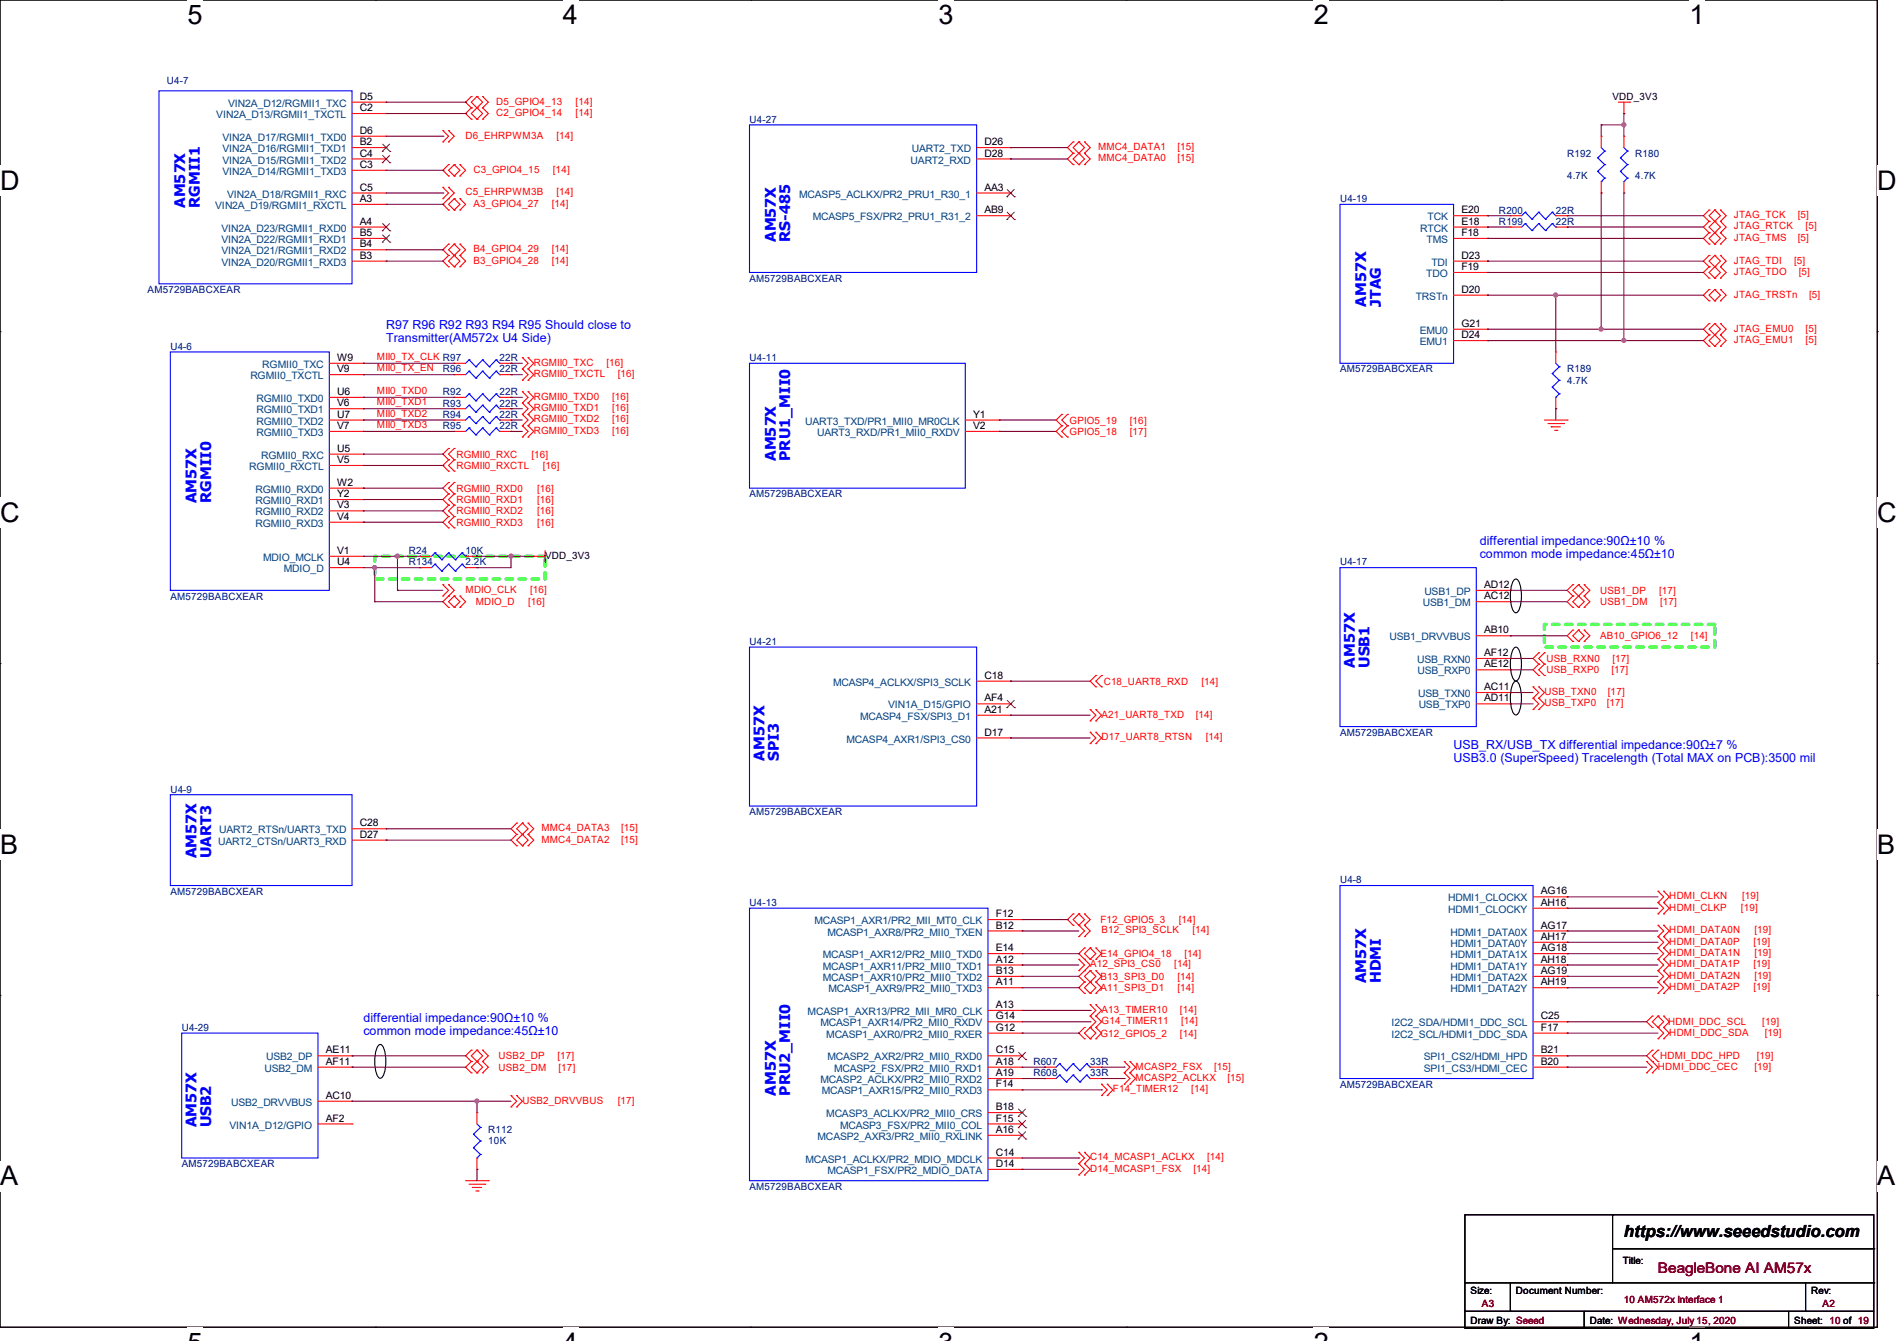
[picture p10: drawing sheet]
<svg xmlns="http://www.w3.org/2000/svg" width="297mm" height="210mm" viewBox="0 0 297 210" stroke-linecap="round" stroke-linejoin="round" font-family="sans-serif">
<defs><g id="words">
<g font-size="4.2">
<text x="29.4" y="3.8">5</text>
<text x="88.1" y="3.8">4</text>
<text x="146.9" y="3.8">3</text>
<text x="205.7" y="3.8">2</text>
<text x="264.5" y="3.8">1</text>
<text x="0" y="29.8">D</text>
<text x="293.9" y="29.8">D</text>
<text x="0" y="81.7">C</text>
<text x="293.9" y="81.7">C</text>
<text x="0" y="133.7">B</text>
<text x="293.9" y="133.7">B</text>
<text x="0" y="185.6">A</text>
<text x="293.9" y="185.6">A</text>
</g>
<text font-size="2.6" x="254.3" y="193.7">https://www.seeedstudio.com</text>
<g font-size="2.3" fill="#00f">
<text x="29" y="32.6" transform="rotate(-90 29 32.6)">AM57X</text>
<text x="31.3" y="32.6" transform="rotate(-90 31.3 32.6)">RGMII1</text>
<text x="121.5" y="37.9" transform="rotate(-90 121.5 37.9)">AM57X</text>
<text x="123.7" y="37.9" transform="rotate(-90 123.7 37.9)">RS-485</text>
<text x="213.9" y="48" transform="rotate(-90 213.9 48)">AM57X</text>
<text x="216.2" y="48" transform="rotate(-90 216.2 48)">JTAG</text>
<text x="121.5" y="72.2" transform="rotate(-90 121.5 72.2)">AM57X</text>
<text x="123.7" y="72.2" transform="rotate(-90 123.7 72.2)">PRU1_MII0</text>
<text x="30.8" y="78.8" transform="rotate(-90 30.8 78.8)">AM57X</text>
<text x="33.1" y="78.8" transform="rotate(-90 33.1 78.8)">RGMII0</text>
<text x="212.1" y="104.6" transform="rotate(-90 212.1 104.6)">AM57X</text>
<text x="214.4" y="104.6" transform="rotate(-90 214.4 104.6)">USB1</text>
<text x="119.7" y="119.1" transform="rotate(-90 119.7 119.1)">AM57X</text>
<text x="122" y="119.1" transform="rotate(-90 122 119.1)">SPI3</text>
<text x="30.8" y="134.4" transform="rotate(-90 30.8 134.4)">AM57X</text>
<text x="33.1" y="134.4" transform="rotate(-90 33.1 134.4)">UART3</text>
<text x="213.9" y="154" transform="rotate(-90 213.9 154)">AM57X</text>
<text x="216.2" y="154" transform="rotate(-90 216.2 154)">HDMI</text>
<text x="121.5" y="171.6" transform="rotate(-90 121.5 171.6)">AM57X</text>
<text x="123.7" y="171.6" transform="rotate(-90 123.7 171.6)">PRU2_MII0</text>
<text x="30.8" y="176.6" transform="rotate(-90 30.8 176.6)">AM57X</text>
<text x="33.1" y="176.6" transform="rotate(-90 33.1 176.6)">USB2</text>
</g>
<text font-size="2.3" fill="#800000" x="259.6" y="199.4">BeagleBone AI AM57x</text>
<g font-size="1.9" fill="#00f">
<text x="60.5" y="51.6">R97 R96 R92 R93 R94 R95 Should close to</text>
<text x="60.5" y="53.6">Transmitter(AM572x U4 Side)</text>
<text x="231.7" y="85.3">differential impedance:90Ω±10 %</text>
<text x="231.7" y="87.4">common mode impedance:45Ω±10</text>
<text x="227.6" y="117.3">USB_RX/USB_TX differential impedance:90Ω±7 %</text>
<text x="227.6" y="119.4">USB3.0 (SuperSpeed) Tracelength (Total MAX on PCB):3500 mil</text>
<text x="56.9" y="160">differential impedance:90Ω±10 %</text>
<text x="56.9" y="162.1">common mode impedance:45Ω±10</text>
</g>
<g font-size="1.6" fill="#000080">
<text x="26.1" y="13.2">U4-7</text>
<text x="117.3" y="19.2">U4-27</text>
<text x="245.4" y="24.6">R192</text>
<text x="245.4" y="28.1">4.7K</text>
<text x="256" y="24.6">R180</text>
<text x="256" y="28.1">4.7K</text>
<text x="209.8" y="31.7">U4-19</text>
<text x="234.7" y="35.2">R199</text>
<text x="234.7" y="33.4">R200</text>
<text x="243.6" y="35.2">22R</text>
<text x="243.6" y="33.4">22R</text>
<text x="23.1" y="45.9">AM5729BABCXEAR</text>
<text x="117.3" y="44.1">AM5729BABCXEAR</text>
<text x="26.7" y="54.8">U4-6</text>
<text x="69.3" y="58.3">R96</text>
<text x="78.2" y="56.6">22R</text>
<text x="78.2" y="58.3">22R</text>
<text x="117.3" y="56.6">U4-11</text>
<text x="209.8" y="58.3">AM5729BABCXEAR</text>
<text x="245.4" y="58.3">R189</text>
<text x="69.3" y="61.9">R92</text>
<text x="69.3" y="63.7">R93</text>
<text x="69.3" y="65.4">R94</text>
<text x="78.2" y="61.9">22R</text>
<text x="78.2" y="63.7">22R</text>
<text x="78.2" y="65.4">22R</text>
<text x="245.4" y="60.1">4.7K</text>
<text x="69.3" y="67.2">R95</text>
<text x="78.2" y="67.2">22R</text>
<text x="117.3" y="77.9">AM5729BABCXEAR</text>
<text x="64" y="86.8">R24</text>
<text x="64" y="88.6">R134</text>
<text x="72.9" y="86.8">10K</text>
<text x="72.9" y="88.6">2.2K</text>
<text x="209.8" y="88.6">U4-17</text>
<text x="26.7" y="93.9">AM5729BABCXEAR</text>
<text x="117.3" y="101">U4-21</text>
<text x="209.8" y="115.2">AM5729BABCXEAR</text>
<text x="26.7" y="124.1">U4-9</text>
<text x="117.3" y="127.7">AM5729BABCXEAR</text>
<text x="26.7" y="140.1">AM5729BABCXEAR</text>
<text x="117.3" y="141.9">U4-13</text>
<text x="209.8" y="138.3">U4-8</text>
<text x="28.4" y="161.5">U4-29</text>
<text x="161.8" y="166.8">R607</text>
<text x="170.7" y="166.8">33R</text>
<text x="161.8" y="168.6">R608</text>
<text x="170.7" y="168.6">33R</text>
<text x="209.8" y="170.3">AM5729BABCXEAR</text>
<text x="76.5" y="177.5">R112</text>
<text x="76.5" y="179.2">10K</text>
<text x="28.4" y="182.8">AM5729BABCXEAR</text>
<text x="117.3" y="186.3">AM5729BABCXEAR</text>
</g>
<g font-size="1.6" fill="#004080">
<text x="35.7" y="16.7">VIN2A_D12/RGMII1_TXC</text>
<text x="33.9" y="18.5">VIN2A_D13/RGMII1_TXCTL</text>
<text x="34.8" y="22.1">VIN2A_D17/RGMII1_TXD0</text>
<text x="34.8" y="23.8">VIN2A_D16/RGMII1_TXD1</text>
<text x="142.7" y="23.8">UART2_TXD</text>
<text x="34.8" y="25.6">VIN2A_D15/RGMII1_TXD2</text>
<text x="34.8" y="27.4">VIN2A_D14/RGMII1_TXD3</text>
<text x="142.6" y="25.6">UART2_RXD</text>
<text x="33.7" y="32.7">VIN2A_D19/RGMII1_RXCTL</text>
<text x="35.6" y="30.9">VIN2A_D18/RGMII1_RXC</text>
<text x="125.1" y="30.9">MCASP5_ACLKX/PR2_PRU1_R30_1</text>
<text x="127.3" y="34.5">MCASP5_FSX/PR2_PRU1_R31_2</text>
<text x="223.5" y="34.5">TCK</text>
<text x="34.7" y="36.3">VIN2A_D23/RGMII1_RXD0</text>
<text x="34.7" y="38.1">VIN2A_D22/RGMII1_RXD1</text>
<text x="34.7" y="39.8">VIN2A_D21/RGMII1_RXD2</text>
<text x="34.7" y="41.6">VIN2A_D20/RGMII1_RXD3</text>
<text x="222.4" y="36.3">RTCK</text>
<text x="223.3" y="38.1">TMS</text>
<text x="224.1" y="41.6">TDI</text>
<text x="221.7" y="46.9">TRSTn</text>
<text x="223.3" y="43.4">TDO</text>
<text x="222.3" y="52.3">EMU0</text>
<text x="39.2" y="59.4">RGMII0_TXCTL</text>
<text x="41.1" y="57.6">RGMII0_TXC</text>
<text x="222.3" y="54.1">EMU1</text>
<text x="40.2" y="63">RGMII0_TXD0</text>
<text x="40.2" y="64.7">RGMII0_TXD1</text>
<text x="40.2" y="66.5">RGMII0_TXD2</text>
<text x="40.2" y="68.3">RGMII0_TXD3</text>
<text x="40.9" y="71.8">RGMII0_RXC</text>
<text x="126.1" y="66.5">UART3_TXD/PR1_MII0_MR0CLK</text>
<text x="127.9" y="68.3">UART3_RXD/PR1_MII0_RXDV</text>
<text x="39" y="73.6">RGMII0_RXCTL</text>
<text x="40" y="77.2">RGMII0_RXD0</text>
<text x="40" y="79">RGMII0_RXD1</text>
<text x="40" y="80.7">RGMII0_RXD2</text>
<text x="40" y="82.5">RGMII0_RXD3</text>
<text x="41.2" y="87.8">MDIO_MCLK</text>
<text x="44.4" y="89.6">MDIO_D</text>
<text x="222.8" y="95">USB1_DM</text>
<text x="223" y="93.2">USB1_DP</text>
<text x="217.5" y="100.3">USB1_DRVVBUS</text>
<text x="130.4" y="107.4">MCASP4_ACLKX/SPI3_SCLK</text>
<text x="221.9" y="103.8">USB_RXN0</text>
<text x="221.9" y="105.6">USB_RXP0</text>
<text x="134.7" y="112.7">MCASP4_FSX/SPI3_D1</text>
<text x="139.1" y="111">VIN1A_D15/GPIO</text>
<text x="222" y="109.2">USB_TXN0</text>
<text x="222.1" y="111">USB_TXP0</text>
<text x="132.5" y="116.3">MCASP4_AXR1/SPI3_CS0</text>
<text x="34.3" y="130.5">UART2_RTSn/UART3_TXD</text>
<text x="34.2" y="132.3">UART2_CTSn/UART3_RXD</text>
<text x="226.7" y="141.2">HDMI1_CLOCKX</text>
<text x="226.7" y="143">HDMI1_CLOCKY</text>
<text x="127.5" y="144.7">MCASP1_AXR1/PR2_MII_MT0_CLK</text>
<text x="129.5" y="146.5">MCASP1_AXR8/PR2_MII0_TXEN</text>
<text x="227.1" y="146.5">HDMI1_DATA0X</text>
<text x="227.1" y="148.3">HDMI1_DATA0Y</text>
<text x="128.8" y="153.6">MCASP1_AXR10/PR2_MII0_TXD2</text>
<text x="128.8" y="151.9">MCASP1_AXR11/PR2_MII0_TXD1</text>
<text x="128.8" y="150.1">MCASP1_AXR12/PR2_MII0_TXD0</text>
<text x="129.7" y="155.4">MCASP1_AXR9/PR2_MII0_TXD3</text>
<text x="227.1" y="150.1">HDMI1_DATA1X</text>
<text x="227.1" y="151.9">HDMI1_DATA1Y</text>
<text x="227.1" y="153.6">HDMI1_DATA2X</text>
<text x="227.1" y="155.4">HDMI1_DATA2Y</text>
<text x="126.4" y="159">MCASP1_AXR13/PR2_MII_MR0_CLK</text>
<text x="128.5" y="160.7">MCASP1_AXR14/PR2_MII0_RXDV</text>
<text x="217.9" y="160.7">I2C2_SDA/HDMI1_DDC_SCL</text>
<text x="41.4" y="167.9">USB2_DM</text>
<text x="41.7" y="166.1">USB2_DP</text>
<text x="129.4" y="162.5">MCASP1_AXR0/PR2_MII0_RXER</text>
<text x="129.5" y="166.1">MCASP2_AXR2/PR2_MII0_RXD0</text>
<text x="130.6" y="167.9">MCASP2_FSX/PR2_MII0_RXD1</text>
<text x="217.9" y="162.5">I2C2_SCL/HDMI1_DDC_SDA</text>
<text x="222.9" y="166.1">SPI1_CS2/HDMI_HPD</text>
<text x="222.9" y="167.9">SPI1_CS3/HDMI_CEC</text>
<text x="36.2" y="173.2">USB2_DRVVBUS</text>
<text x="128.5" y="169.6">MCASP2_ACLKX/PR2_MII0_RXD2</text>
<text x="128.6" y="171.4">MCASP1_AXR15/PR2_MII0_RXD3</text>
<text x="35.9" y="176.7">VIN1A_D12/GPIO</text>
<text x="128" y="178.5">MCASP2_AXR3/PR2_MII0_RXLINK</text>
<text x="129.4" y="175">MCASP3_ACLKX/PR2_MII0_CRS</text>
<text x="131.5" y="176.7">MCASP3_FSX/PR2_MII0_COL</text>
<text x="126.1" y="182.1">MCASP1_ACLKX/PR2_MDIO_MDCLK</text>
<text x="129.5" y="183.9">MCASP1_FSX/PR2_MDIO_DATA</text>
</g>
<g font-size="1.6">
<text x="56.3" y="15.6">D5</text>
<text x="56.3" y="17.4">C2</text>
<text x="252.5" y="15.7">VDD_3V3</text>
<text x="56.3" y="21">D6</text>
<text x="56.3" y="22.7">B2</text>
<text x="154.1" y="22.7">D26</text>
<text x="56.3" y="24.5">C4</text>
<text x="56.3" y="26.3">C3</text>
<text x="56.3" y="29.8">C5</text>
<text x="154.1" y="24.5">D28</text>
<text x="154.1" y="29.8">AA3</text>
<text x="56.3" y="31.6">A3</text>
<text x="56.3" y="35.2">A4</text>
<text x="154.1" y="33.4">AB9</text>
<text x="228.8" y="33.4">E20</text>
<text x="228.8" y="35.2">E18</text>
<text x="56.3" y="37">B5</text>
<text x="56.3" y="38.7">B4</text>
<text x="56.3" y="40.5">B3</text>
<text x="228.8" y="37">F18</text>
<text x="228.8" y="40.5">D23</text>
<text x="228.8" y="42.3">F19</text>
<text x="228.8" y="45.8">D20</text>
<text x="228.8" y="51.2">G21</text>
<text x="228.8" y="53">D24</text>
<text x="52.8" y="56.5">W9</text>
<text x="52.8" y="58.3">V9</text>
<text x="52.8" y="61.8">U6</text>
<text x="52.8" y="63.6">V6</text>
<text x="52.8" y="65.4">U7</text>
<text x="152.4" y="65.4">Y1</text>
<text x="52.8" y="67.2">V7</text>
<text x="52.8" y="70.7">U5</text>
<text x="152.4" y="67.2">V2</text>
<text x="52.8" y="72.5">V5</text>
<text x="52.8" y="76.1">W2</text>
<text x="52.8" y="77.9">Y2</text>
<text x="52.8" y="79.6">V3</text>
<text x="52.8" y="81.4">V4</text>
<text x="52.8" y="86.7">V1</text>
<text x="52.8" y="88.5">U4</text>
<text x="85.3" y="87.5">VDD_3V3</text>
<text x="232.4" y="92.1">AD12</text>
<text x="232.4" y="93.9">AC12</text>
<text x="232.4" y="99.2">AB10</text>
<text x="154.1" y="106.3">C18</text>
<text x="232.4" y="104.5">AE12</text>
<text x="232.4" y="102.7">AF12</text>
<text x="154.1" y="111.6">A21</text>
<text x="154.1" y="109.9">AF4</text>
<text x="232.4" y="109.9">AD11</text>
<text x="232.4" y="108.1">AC11</text>
<text x="154.1" y="115.2">D17</text>
<text x="56.3" y="131.2">D27</text>
<text x="56.3" y="129.4">C28</text>
<text x="155.9" y="143.6">F12</text>
<text x="241.3" y="140.1">AG16</text>
<text x="241.3" y="141.9">AH16</text>
<text x="155.9" y="149">E14</text>
<text x="155.9" y="145.4">B12</text>
<text x="241.3" y="145.4">AG17</text>
<text x="241.3" y="147.2">AH17</text>
<text x="241.3" y="149">AG18</text>
<text x="155.9" y="152.5">B13</text>
<text x="155.9" y="150.8">A12</text>
<text x="155.9" y="154.3">A11</text>
<text x="241.3" y="150.8">AH18</text>
<text x="241.3" y="152.5">AG19</text>
<text x="241.3" y="154.3">AH19</text>
<text x="155.9" y="161.4">G12</text>
<text x="155.9" y="159.6">G14</text>
<text x="155.9" y="157.9">A13</text>
<text x="241.3" y="161.4">F17</text>
<text x="241.3" y="159.6">C25</text>
<text x="51" y="165">AE11</text>
<text x="51" y="166.8">AF11</text>
<text x="155.9" y="165">C15</text>
<text x="155.9" y="166.8">A18</text>
<text x="241.3" y="165">B21</text>
<text x="241.3" y="166.8">B20</text>
<text x="51" y="172.1">AC10</text>
<text x="155.9" y="170.3">F14</text>
<text x="155.9" y="168.5">A19</text>
<text x="155.9" y="173.9">B18</text>
<text x="51" y="175.6">AF2</text>
<text x="155.9" y="177.4">A16</text>
<text x="155.9" y="175.6">F15</text>
<text x="155.9" y="181">C14</text>
<text x="155.9" y="182.8">D14</text>
<text x="254.1" y="197.9">Title:</text>
<text x="230.2" y="202.7">Size:</text>
<text x="237.4" y="202.7">Document Number:</text>
<text x="283.6" y="202.7">Rev:</text>
<text x="230.2" y="207.3">Draw By: Seeed</text>
<text x="248.9" y="207.3">Date: Wednesday, July 15, 2020</text>
<text x="280.9" y="207.3">Sheet: 10 of 19</text>
</g>
<g font-size="1.6" fill="#f00">
<text x="77.7" y="16.4">D5_GPIO4_13</text>
<text x="90.1" y="16.4">[14]</text>
<text x="72.9" y="21.7">D6_EHRPWM3A</text>
<text x="77.7" y="18.2">C2_GPIO4_14</text>
<text x="87.1" y="21.7">[14]</text>
<text x="90.1" y="18.2">[14]</text>
<text x="171.9" y="23.5">MMC4_DATA1</text>
<text x="184.4" y="23.5">[15]</text>
<text x="74.1" y="27.1">C3_GPIO4_15</text>
<text x="86.6" y="27.1">[14]</text>
<text x="171.9" y="25.3">MMC4_DATA0</text>
<text x="184.4" y="25.3">[15]</text>
<text x="72.9" y="30.6">C5_EHRPWM3B</text>
<text x="74.1" y="32.4">A3_GPIO4_27</text>
<text x="86.4" y="32.4">[14]</text>
<text x="87.1" y="30.6">[14]</text>
<text x="271.5" y="34.2">JTAG_TCK</text>
<text x="271.5" y="35.9">JTAG_RTCK</text>
<text x="281.5" y="34.2">[5]</text>
<text x="282.7" y="35.9">[5]</text>
<text x="74.1" y="41.3">B3_GPIO4_28</text>
<text x="74.1" y="39.5">B4_GPIO4_29</text>
<text x="86.4" y="41.3">[14]</text>
<text x="86.4" y="39.5">[14]</text>
<text x="271.5" y="37.7">JTAG_TMS</text>
<text x="271.5" y="41.3">JTAG_TDI</text>
<text x="280.9" y="41.3">[5]</text>
<text x="281.5" y="37.7">[5]</text>
<text x="271.5" y="43.1">JTAG_TDO</text>
<text x="271.5" y="46.6">JTAG_TRSTn</text>
<text x="281.6" y="43.1">[5]</text>
<text x="283.3" y="46.6">[5]</text>
<text x="271.5" y="51.9">JTAG_EMU0</text>
<text x="271.5" y="53.7">JTAG_EMU1</text>
<text x="282.7" y="51.9">[5]</text>
<text x="282.7" y="53.7">[5]</text>
<text x="59" y="58.1">MII0_TX_EN</text>
<text x="59" y="56.3">MII0_TX_CLK R97</text>
<text x="83.6" y="59.1">RGMII0_TXCTL</text>
<text x="83.6" y="57.3">RGMII0_TXC</text>
<text x="95" y="57.3">[16]</text>
<text x="96.7" y="59.1">[16]</text>
<text x="59" y="63.5">MII0_TXD1</text>
<text x="59" y="65.2">MII0_TXD2</text>
<text x="59" y="61.7">MII0_TXD0</text>
<text x="83.6" y="64.4">RGMII0_TXD1</text>
<text x="83.6" y="62.6">RGMII0_TXD0</text>
<text x="95.8" y="64.4">[16]</text>
<text x="95.8" y="62.6">[16]</text>
<text x="59" y="67">MII0_TXD3</text>
<text x="71.5" y="71.7">RGMII0_RXC</text>
<text x="83.2" y="71.7">[16]</text>
<text x="83.6" y="66.2">RGMII0_TXD2</text>
<text x="83.6" y="67.9">RGMII0_TXD3</text>
<text x="95.8" y="66.2">[16]</text>
<text x="95.8" y="67.9">[16]</text>
<text x="167.5" y="66.3">GPIO5_19</text>
<text x="167.5" y="68.1">GPIO5_18</text>
<text x="176.9" y="66.3">[16]</text>
<text x="176.9" y="68.1">[17]</text>
<text x="71.5" y="73.4">RGMII0_RXCTL</text>
<text x="71.5" y="77">RGMII0_RXD0</text>
<text x="84.1" y="77">[16]</text>
<text x="85" y="73.4">[16]</text>
<text x="71.5" y="78.8">RGMII0_RXD1</text>
<text x="71.5" y="82.3">RGMII0_RXD3</text>
<text x="71.5" y="80.6">RGMII0_RXD2</text>
<text x="84.1" y="78.8">[16]</text>
<text x="84.1" y="82.3">[16]</text>
<text x="84.1" y="80.6">[16]</text>
<text x="72.9" y="92.8">MDIO_CLK</text>
<text x="74.5" y="94.8">MDIO_D</text>
<text x="82.7" y="94.8">[16]</text>
<text x="83" y="92.8">[16]</text>
<text x="250.5" y="94.8">USB1_DM</text>
<text x="250.5" y="93">USB1_DP</text>
<text x="259.7" y="93">[17]</text>
<text x="259.9" y="94.8">[17]</text>
<text x="250.5" y="100.1">AB10_GPIO6_12</text>
<text x="264.8" y="100.1">[14]</text>
<text x="172.8" y="107.2">C18_UART8_RXD</text>
<text x="188.1" y="107.2">[14]</text>
<text x="242.1" y="103.7">USB_RXN0</text>
<text x="242.1" y="105.4">USB_RXP0</text>
<text x="252.3" y="105.4">[17]</text>
<text x="252.5" y="103.7">[17]</text>
<text x="172.5" y="112.4">A21_UART8_TXD</text>
<text x="187.2" y="112.4">[14]</text>
<text x="241.8" y="108.8">USB_TXN0</text>
<text x="241.8" y="110.6">USB_TXP0</text>
<text x="251.6" y="110.6">[17]</text>
<text x="251.7" y="108.8">[17]</text>
<text x="172.5" y="115.9">D17_UART8_RTSN</text>
<text x="188.8" y="115.9">[14]</text>
<text x="84.8" y="131.9">MMC4_DATA2</text>
<text x="84.8" y="130.2">MMC4_DATA3</text>
<text x="97.2" y="131.9">[15]</text>
<text x="97.2" y="130.2">[15]</text>
<text x="261.4" y="140.8">HDMI_CLKN</text>
<text x="261.4" y="142.6">HDMI_CLKP</text>
<text x="272.6" y="142.6">[19]</text>
<text x="272.8" y="140.8">[19]</text>
<text x="172.3" y="149.9">E14_GPIO4_18</text>
<text x="172.3" y="144.6">F12_GPIO5_3</text>
<text x="172.5" y="146.2">B12_SPI3_SCLK</text>
<text x="184.6" y="144.6">[14]</text>
<text x="185.5" y="149.9">[14]</text>
<text x="186.7" y="146.2">[14]</text>
<text x="261.4" y="146.2">HDMI_DATA0N</text>
<text x="261.4" y="148">HDMI_DATA0P</text>
<text x="261.4" y="149.7">HDMI_DATA1N</text>
<text x="274.5" y="148">[19]</text>
<text x="274.7" y="146.2">[19]</text>
<text x="274.7" y="149.7">[19]</text>
<text x="170.7" y="151.5">A12_SPI3_CS0</text>
<text x="172.3" y="153.5">B13_SPI3_D0</text>
<text x="172.3" y="155.2">A11_SPI3_D1</text>
<text x="183.9" y="151.5">[14]</text>
<text x="184.4" y="153.5">[14]</text>
<text x="184.4" y="155.2">[14]</text>
<text x="261.4" y="151.5">HDMI_DATA1P</text>
<text x="261.4" y="153.3">HDMI_DATA2N</text>
<text x="261.4" y="155.1">HDMI_DATA2P</text>
<text x="274.5" y="151.5">[19]</text>
<text x="274.5" y="155.1">[19]</text>
<text x="274.7" y="153.3">[19]</text>
<text x="172.5" y="160.4">G14_TIMER11</text>
<text x="172.5" y="158.6">A13_TIMER10</text>
<text x="184.7" y="158.6">[14]</text>
<text x="184.9" y="160.4">[14]</text>
<text x="261.2" y="160.6">HDMI_DDC_SCL</text>
<text x="275.9" y="160.6">[19]</text>
<text x="78.1" y="167.7">USB2_DM</text>
<text x="78.1" y="165.9">USB2_DP</text>
<text x="87.3" y="165.9">[17]</text>
<text x="87.5" y="167.7">[17]</text>
<text x="172.3" y="162.3">G12_GPIO5_2</text>
<text x="177.8" y="167.5">MCASP2_FSX</text>
<text x="184.7" y="162.3">[14]</text>
<text x="190.1" y="167.5">[15]</text>
<text x="259.6" y="167.5">HDMI_DDC_CEC</text>
<text x="259.9" y="165.9">HDMI_DDC_HPD</text>
<text x="261.4" y="162.2">HDMI_DDC_SDA</text>
<text x="274.7" y="167.5">[19]</text>
<text x="275" y="165.9">[19]</text>
<text x="276.3" y="162.2">[19]</text>
<text x="81.8" y="172.8">USB2_DRVVBUS</text>
<text x="96.7" y="172.8">[17]</text>
<text x="174.2" y="171.1">F14_TIMER12</text>
<text x="177.8" y="169.3">MCASP2_ACLKX</text>
<text x="186.5" y="171.1">[14]</text>
<text x="192.2" y="169.3">[15]</text>
<text x="170.7" y="183.5">D14_MCASP1_FSX</text>
<text x="170.7" y="181.7">C14_MCASP1_ACLKX</text>
<text x="186.9" y="183.5">[14]</text>
<text x="189" y="181.7">[14]</text>
</g>
<g font-size="1.6" fill="#800000">
<text x="232" y="204.7">A3</text>
<text x="254.3" y="204.1">10 AM572x Interface 1</text>
<text x="285.4" y="204.7">A2</text>
</g>
</g></defs>
<path d="M0 0h293.9v207.9h-293.9z" fill="none" stroke="#000" stroke-width=".17"/>
<g fill="#fff">
<path d="M29.4 0h2.3v4.7h-2.3z"/>
<path d="M29.4 207.9h2.3v2.1h-2.3z"/>
</g>
<path d="M58.8 0h.1M58.8 207.9h.1" fill="none" stroke="#000" stroke-width=".17"/>
<g fill="#fff">
<path d="M88.1 0h2.4v4.7h-2.4z"/>
<path d="M88.1 207.9h2.4v2.1h-2.4z"/>
</g>
<path d="M117.6 0h.1M117.6 207.9h.1" fill="none" stroke="#000" stroke-width=".17"/>
<g fill="#fff">
<path d="M146.9 0h2.4v4.7h-2.4z"/>
<path d="M146.9 207.9h2.4v2.1h-2.4z"/>
</g>
<path d="M176.3 0h.1M176.3 207.9h.1" fill="none" stroke="#000" stroke-width=".17"/>
<g fill="#fff">
<path d="M205.7 0h2.4v4.7h-2.4z"/>
<path d="M205.7 207.9h2.4v2.1h-2.4z"/>
</g>
<path d="M235.1 0h.1M235.1 207.9h.1" fill="none" stroke="#000" stroke-width=".17"/>
<g fill="#fff">
<path d="M264.5 0h2.4v4.7h-2.4z"/>
<path d="M264.5 207.9h2.4v2.1h-2.4z"/>
<path d="M0 26h3v4.7h-3z"/>
<path d="M293.9 26h3.1v4.7h-3.1z"/>
<path d="M0 77.9h3v4.7h-3z"/>
<path d="M293.9 77.9h3.1v4.7h-3.1z"/>
</g>
<path d="M0 51.9h.1M293.9 51.9h.1" fill="none" stroke="#000" stroke-width=".17"/>
<g fill="#fff">
<path d="M0 129.9h2.8v4.7h-2.8z"/>
<path d="M293.9 129.9h2.9v4.7h-2.9z"/>
</g>
<path d="M0 103.9h.1M293.9 103.9h.1" fill="none" stroke="#000" stroke-width=".17"/>
<g fill="#fff">
<path d="M0 181.8h2.8v4.8h-2.8z"/>
<path d="M293.8 181.8h3v4.8h-3z"/>
</g>
<g fill="none" stroke="#000" stroke-width=".17">
<path d="M237.1 90.8l.2-.1a1.41 1.41 0 0 1 .8 1.3 5.6 5.6 0 0 1-.5 3.9l-.3 .1a1.41 1.41 0 0 1-.7-1.3 5.6 5.6 0 0 1 .5-3.9zM237.1 106.8l.2-.1a1.41 1.41 0 0 1 .8 1.3 5.6 5.6 0 0 1-.5 3.9l-.3 .1a1.41 1.41 0 0 1-.7-1.3 5.6 5.6 0 0 1 .5-3.9zM237.1 101.4l.2-.1a1.41 1.41 0 0 1 .8 1.4 5.6 5.6 0 0 1-.5 3.8l-.3 .1a1.41 1.41 0 0 1-.7-1.3 5.6 5.6 0 0 1 .5-3.9zM0 155.9h.1M293.9 155.9h.1M59.3 163.7l.2-.1a1.41 1.41 0 0 1 .8 1.3 5.6 5.6 0 0 1-.5 3.9l-.3 .1a1.41 1.41 0 0 1-.7-1.3 5.6 5.6 0 0 1 .5-3.9zM229.4 190.2h64v17.8h-64zM252.5 190.2h.1M252.5 190.2v10.7M252.5 195.6h40.9M293.4 195.6h.1M229.4 205.4h.1"/>
<path d="M229.4 205.4h64M229.4 200.9h64M236.5 205.4h.1M236.5 200.9v4.5M248 208h.1M248 205.4v2.6M280 208h.1M280 205.4v2.6M282.7 205.4h.1M282.7 200.9v4.5M293.4 200.9h.1"/>
</g>
<path d="M58.7 87.1h26.6v3.6h-26.6zM241.8 97.8h26.7v3.5h-26.7z" fill="none" stroke="#0f0" stroke-width=".51" stroke-dasharray="1 1"/>
<g fill="none" stroke="#f00" stroke-width=".17">
<path d="M55.1 16h5.4M55.1 17.8h5.4M60.5 16h.1M60.5 17.8h.1M73.8 16.9h.1M73.8 15.1h.1M73.8 18.7h.1M73.8 15.1l-.9 .9 .9 .9M73.8 16.9l-.9 .9 .9 .9M74.7 15.1h.1M74.7 16.9h.1M74.7 18.7h.1"/>
<path d="M74.7 15.1l.9 .9-1.8 1.8 .9 .9M74.7 15.1l-.9 .9 1.8 1.8-.9 .9M75.6 16.9h.1M75.6 15.1h.1M75.6 18.7h.1M75.6 15.1l.9 .9-.9 .9M75.6 16.9l.9 .9-.9 .9M253.4 16h1.7M254.3 17.8h.1M254.3 16v1.8M255.1 16h.1M55.1 35.6h5.4"/>
<path d="M55.1 21.3h5.4M55.1 23.1h5.4M55.1 24.9h5.4M55.1 26.7h5.4M55.1 30.2h5.4M55.1 32h5.4M55.1 37.3h5.4M55.1 39.1h5.4M60.5 21.3h.1M60.5 23.1h.1M60.5 24.9h.1M60.5 26.7h.1"/>
<path d="M60.5 30.2h.1M60.5 32h.1M60.5 35.6h.1M60.5 37.3h.1M60.5 39.1h.1M69.3 31.1h.1M69.3 29.3h.1M69.3 22.2h.1M69.3 20.4h.1M69.3 29.3l.9 .9-.9 .9M69.3 20.4l.9 .9-.9 .9M70.2 27.6h.1"/>
<path d="M70.2 25.8h.1M70.2 31.1h.1M70.2 29.3h.1M70.2 22.2h.1M70.2 20.4h.1M70.2 32.9h.1M70.2 38.2h.1M70.2 25.8l-.9 .9 .9 .9M70.2 29.3l.9 .9-1.8 1.8 .9 .9M70.2 20.4l.9 .9-.9 .9M70.2 38.2l-.9 .9 .9 .9M71.1 25.8h.1"/>
<path d="M71.1 27.6h.1M71.1 31.1h.1M71.1 32.9h.1M71.1 38.2h.1M71.1 25.8l-.9 .9 .9 .9M71.1 25.8l.9 .9-.9 .9M71.1 31.1l.9 .9-.9 .9M71.1 38.2l.9 .9-1.8 1.8 .9 .9M71.1 38.2l-.9 .9 1.8 1.8-.9 .9M71.1 31.1l-.9 .9 .9 .9M72 27.6h.1M72 25.8h.1"/>
<path d="M72 32.9h.1M72 31.1h.1M72 38.2h.1M72 25.8l.9 .9-.9 .9M72 31.1l.9 .9-.9 .9M72 38.2l.9 .9-.9 .9M152.9 23.1h5.3M152.9 24.9h5.3M152.9 30.2h5.3M152.9 33.8h5.3M158.2 23.1h.1M158.2 24.9h.1"/>
<path d="M158.2 30.2h.1M158.2 33.8h.1M168 24h.1M168 22.2h.1M168 25.8h.1M168 22.2l-.9 .9 .9 .9M168 24l-.9 .9 .9 .9M168.9 22.2h.1M168.9 24h.1M168.9 25.8h.1M168.9 22.2l-.9 .9 1.8 1.8-.9 .9M168.9 22.2l.9 .9-.9 .9"/>
<path d="M168.9 24l-.9 .9 .9 .9M169.8 24h.1M169.8 22.2h.1M169.8 25.8h.1M169.8 22.2l.9 .9-.9 .9M169.8 24l.9 .9-.9 .9M227.6 35.6h5.3M227.6 37.3h5.3M227.6 33.8h5.3M232.9 33.8h.1M232.9 37.3h.1M232.9 35.6h.1"/>
<path d="M236.5 35.6h.1M236.5 33.8h.1M236.5 35.6h1.8M236.5 33.8h1.8M243.6 35.6h1.8M243.6 33.8h1.8M245.4 35.6h.1M245.4 33.8h.1M250.7 21.3h.1M250.7 30.2h.1M250.7 21.3v1.8M250.7 28.4v1.8"/>
<path d="M254.3 21.3h.1M254.3 30.2h.1M254.3 21.3v1.8M254.3 28.4v1.8M267.6 34.7h.1M267.6 32.9h.1M267.6 36.4h.1M267.6 38.2h.1M267.6 32.9l-.9 .9 .9 .9M267.6 36.4l-.9 .9 .9 .9M267.6 34.7l-.9 .9 .9 .8M268.5 32.9h.1"/>
<path d="M268.5 34.7h.1M268.5 36.4h.1M268.5 38.2h.1M268.5 32.9l-.9 .9 1.8 1.8-1.8 1.7 .9 .9M268.5 32.9l.9 .9-1.8 1.8 1.8 1.7-.9 .9M269.4 34.7h.1M269.4 32.9h.1M269.4 36.4h.1M269.4 38.2h.1M269.4 36.4l.9 .9-.9 .9M269.4 32.9l.9 .9-.9 .9M269.4 34.7l.9 .9-.9 .8"/>
<path d="M51.6 56.9h5.3M51.6 58.7h5.3M55.1 40.9h5.4M56.9 56.9h.1M56.9 58.7h.1M60.5 40.9h.1M70.2 41.8h.1M70.2 40h.1M70.2 40l-.9 .9 .9 .9M71.1 40h.1M71.1 41.8h.1M71.1 56.9h.1"/>
<path d="M71.1 58.7h.1M71.1 56.9h1.8M71.1 58.7h1.8M72 41.8h.1M72 40h.1M72 40l.9 .9-.9 .9M78.2 56.9h1.8M78.2 58.7h1.8M80 56.9h.1M80 58.7h.1M81.8 59.6h.1M81.8 57.8h.1"/>
<path d="M81.8 56h.1M81.8 57.8l.9 .9-.9 .9M81.8 56l.9 .9-.9 .9M82.7 59.6h.1M82.7 57.8h.1M82.7 56h.1M82.7 57.8l.9 .9-.9 .9M82.7 56l.9 .9-.9 .9M227.6 40.9h5.3M227.6 51.6h5.3M227.6 53.3h5.3M227.6 42.7h5.3"/>
<path d="M227.6 46.2h5.3M232.9 51.6h.1M232.9 53.3h.1M232.9 40.9h.1M232.9 42.7h.1M232.9 46.2h.1M243.6 55.1h.1M243.6 55.1v1.8M267.6 41.8h.1M267.6 40h.1M267.6 43.6h.1M267.6 47.1h.1"/>
<path d="M267.6 45.3h.1M267.6 52.5h.1M267.6 50.7h.1M267.6 54.2h.1M267.6 50.7l-.9 .9 .9 .9M267.6 40l-.9 .9 .9 .9M267.6 41.8l-.9 .9 .9 .9M267.6 45.3l-.9 .9 .9 .9M267.6 52.5l-.9 .8 .9 .9M268.5 40h.1M268.5 41.8h.1M268.5 43.6h.1"/>
<path d="M268.5 45.3h.1M268.5 47.1h.1M268.5 50.7h.1M268.5 52.5h.1M268.5 54.2h.1M268.5 50.7l.9 .9-1.8 1.7 .9 .9M268.5 50.7l-.9 .9 1.8 1.7-.9 .9M268.5 40l-.9 .9 1.8 1.8-.9 .9M268.5 40l.9 .9-1.8 1.8 .9 .9M268.5 45.3l-.9 .9 .9 .9M268.5 45.3l.9 .9-.9 .9M269.4 41.8h.1"/>
<path d="M269.4 40h.1M269.4 43.6h.1M269.4 47.1h.1M269.4 45.3h.1M269.4 52.5h.1M269.4 50.7h.1M269.4 54.2h.1M269.4 50.7l.9 .9-.9 .9M269.4 40l.9 .9-.9 .9M269.4 45.3l.9 .9-.9 .9M269.4 41.8l.9 .9-.9 .9M269.4 52.5l.9 .8-.9 .9"/>
<path d="M51.6 65.8h5.3M51.6 62.2h5.3M51.6 64h5.3M51.6 67.6h5.3M51.6 71.1h5.3M51.6 72.9h5.3M51.6 76.5h5.3M51.6 78.2h5.3M56.9 62.2h.1M56.9 64h.1M56.9 65.8h.1M56.9 67.6h.1"/>
<path d="M56.9 71.1h.1M56.9 72.9h.1M56.9 76.5h.1M56.9 78.2h.1M70.2 72h.1M70.2 73.8h.1M70.2 70.2h.1M70.2 77.3h.1M70.2 79.1h.1M70.2 75.6h.1M70.2 72l-.9 .9 .9 .9M70.2 77.3l-.9 .9 .9 .9"/>
<path d="M70.2 75.6l-.9 .9 .9 .8M70.2 79.1l-.9 .9 .9 .9M70.2 70.2l-.9 .9 .9 .9M71.1 73.8h.1M71.1 72h.1M71.1 70.2h.1M71.1 79.1h.1M71.1 77.3h.1M71.1 75.6h.1M71.1 62.2h.1M71.1 64h.1M71.1 65.8h.1"/>
<path d="M71.1 67.6h.1M71.1 65.8h1.8M71.1 70.2l-.9 .9 .9 .9M71.1 75.6l-.9 .9 .9 .8M71.1 77.3l-.9 .9 .9 .9M71.1 79.1l-.9 .9 .9 .9M71.1 72l-.9 .9 .9 .9M71.1 62.2h1.8M71.1 64h1.8M71.1 67.6h1.8M78.2 65.8h1.8M78.2 62.2h1.8"/>
<path d="M78.2 64h1.8M78.2 67.6h1.8M80 62.2h.1M80 64h.1M80 65.8h.1M80 67.6h.1M81.8 64.9h.1M81.8 63.1h.1M81.8 61.3h.1M81.8 66.7h.1M81.8 68.5h.1M81.8 63.1l.9 .9-.9 .9"/>
<path d="M81.8 61.3l.9 .9-.9 .9M81.8 64.9l.9 .9-.9 .9M81.8 66.7l.9 .9-.9 .9M82.7 64.9h.1M82.7 63.1h.1M82.7 61.3h.1M82.7 66.7h.1M82.7 68.5h.1M82.7 63.1l.9 .9-.9 .9M82.7 61.3l.9 .9-.9 .9M82.7 64.9l.9 .9-.9 .9M82.7 66.7l.9 .9-.9 .9"/>
<path d="M151.1 65.8h5.4M151.1 67.6h5.4M156.5 67.6h.1M156.5 65.8h.1M166.2 64.9h.1M166.2 66.7h.1M166.2 68.5h.1M166.2 64.9l-.8 .9 .8 .9M166.2 66.7l-.8 .9 .8 .9M167.1 66.7h.1M167.1 64.9h.1M167.1 68.5h.1"/>
<path d="M167.1 64.9l-.9 .9 .9 .9M167.1 66.7l-.9 .9 .9 .9M241.8 65.8h3.6M242.4 66.3h2.4M242.9 66.8h.1M242.9 66.8h1.4M243.4 67.4h.4M243.6 64h.1M243.6 62.2v1.8M243.8 67.4h.1M244.8 66.3h.1M245.4 65.8h.1"/>
<path d="M51.6 87.1h5.3M51.6 80h5.3M51.6 81.8h5.3M51.6 88.9h5.3M56.9 80h.1M56.9 81.8h.1M56.9 87.1h.1M56.9 88.9h.1M65.8 87.1h.1M65.8 88.9h.1M65.8 87.1h1.8M65.8 88.9h1.8"/>
<path d="M69.3 93.3h.1M69.3 91.6h.1M69.3 91.6l.9 .9-.9 .8M70.2 80.9h.1M70.2 82.7h.1M70.2 93.3h.1M70.2 91.6h.1M70.2 95.1h.1M70.2 80.9l-.9 .9 .9 .9M70.2 91.6l.9 .9-1.8 1.7 .9 .9M71.1 82.7h.1M71.1 80.9h.1"/>
<path d="M71.1 95.1h.1M71.1 93.3h.1M71.1 80.9l-.9 .9 .9 .9M71.1 93.3l.9 .9-.9 .9M71.1 93.3l-.9 .9 .9 .9M72 93.3h.1M72 95.1h.1M72 93.3l.9 .9-.9 .9M72.9 87.1h1.8M72.9 88.9h1.8M74.7 87.1h.1M74.7 88.9h.1"/>
<path d="M83.6 87.1h.1M83.6 87.1h1.7M85.3 88h.1M85.3 86.2v1.8M231.1 92.5h5.4M231.1 94.2h5.4M231.1 99.6h5.4M236.5 92.5h.1M236.5 94.2h.1M236.5 99.6h.1M246.3 93.3h.1M246.3 95.1h.1"/>
<path d="M246.3 91.6h.1M246.3 98.7h.1M246.3 93.3l-.9 .9 .9 .9M246.3 91.6l-.9 .9 .9 .8M246.3 98.7l-.9 .9 .9 .9M247.1 95.1h.1M247.1 93.3h.1M247.1 91.6h.1M247.1 98.7h.1M247.1 91.6l.9 .9-1.7 1.7 .8 .9M247.1 91.6l-.8 .9 1.7 1.7-.9 .9M247.1 98.7l-.8 .9 .8 .9"/>
<path d="M247.1 98.7l.9 .9-.9 .9M248 93.3h.1M248 95.1h.1M248 91.6h.1M248 98.7h.1M248 93.3l.9 .9-.9 .9M248 91.6l.9 .9-.9 .8M248 98.7l.9 .9-.9 .9M152.9 110.2h5.3M152.9 106.7h5.3M152.9 115.6h5.3M152.9 112h5.3"/>
<path d="M158.2 106.7h.1M158.2 115.6h.1M158.2 112h.1M158.2 110.2h.1M170.7 116.5h.1M170.7 114.7h.1M170.7 112.9h.1M170.7 111.1h.1M170.7 114.7l.9 .9-.9 .9M170.7 111.1l.9 .9-.9 .9M171.6 116.5h.1M171.6 114.7h.1"/>
<path d="M171.6 112.9h.1M171.6 111.1h.1M171.6 105.8h.1M171.6 107.6h.1M171.6 114.7l.9 .9-.9 .9M171.6 111.1l.9 .9-.9 .9M171.6 105.8l-.9 .9 .9 .9M172.5 107.6h.1M172.5 105.8h.1M172.5 105.8l-.9 .9 .9 .9M231.1 104.9h5.4M231.1 103.1h5.4"/>
<path d="M231.1 110.2h5.4M231.1 108.5h5.4M236.5 104.9h.1M236.5 103.1h.1M236.5 110.2h.1M236.5 108.5h.1M240 109.3h.1M240 107.6h.1M240 111.1h.1M240 107.6l.9 .9-.9 .8M240 109.3l.9 .9-.9 .9M240.9 109.3h.1"/>
<path d="M240.9 107.6h.1M240.9 102.2h.1M240.9 104h.1M240.9 105.8h.1M240.9 111.1h.1M240.9 102.2l-.9 .9 .9 .9M240.9 107.6l.9 .9-.9 .8M240.9 104l-.9 .9 .9 .9M240.9 109.3l.9 .9-.9 .9M241.8 104h.1M241.8 102.2h.1M241.8 105.8h.1"/>
<path d="M241.8 102.2l-.9 .9 .9 .9M241.8 104l-.9 .9 .9 .9M246.3 100.5h.1M247.1 100.5h.1M248 100.5h.1M55.1 131.6h5.4M55.1 129.8h5.4M60.5 131.6h.1M60.5 129.8h.1M80.9 132.5h.1M80.9 130.7h.1M80.9 128.9h.1"/>
<path d="M80.9 130.7l-.9 .9 .9 .9M80.9 128.9l-.9 .9 .9 .9M81.8 130.7h.1M81.8 132.5h.1M81.8 128.9h.1M81.8 128.9l.9 .9-1.8 1.8 .9 .9M81.8 128.9l-.9 .9 1.8 1.8-.9 .9M82.7 132.5h.1M82.7 130.7h.1M82.7 128.9h.1M82.7 130.7l.9 .9-.9 .9M82.7 128.9l.9 .9-.9 .9"/>
<path d="M259.6 139.6h.1M259.6 139.6l.9 .9-.9 .9M260.5 139.6h.1M260.5 139.6l.9 .9-.9 .9M154.7 152.9h5.3M154.7 151.1h5.3M154.7 149.4h5.3M154.7 145.8h5.3M154.7 154.7h5.3M154.7 158.2h5.3M154.7 144h5.3M160 152.9h.1"/>
<path d="M160 151.1h.1M160 149.4h.1M160 145.8h.1M160 154.7h.1M160 158.2h.1M160 144h.1M168 143.1h.1M168 144.9h.1M168 143.1l-.9 .9 .9 .9M168.9 152h.1M168.9 150.2h.1M168.9 144.9h.1"/>
<path d="M168.9 143.1h.1M168.9 146.7h.1M168.9 150.2l.9 .9-.9 .9M168.9 143.1l-.9 .9 1.8 1.8-.9 .9M168.9 143.1l.9 .9-.9 .9M169.8 152h.1M169.8 150.2h.1M169.8 153.8h.1M169.8 148.5h.1M169.8 143.1h.1M169.8 144.9h.1M169.8 146.7h.1"/>
<path d="M169.8 155.6h.1M169.8 148.5l-.9 .9 1.8 1.7-1.8 1.8 .9 .9M169.8 153.8l-.9 .9 .9 .9M169.8 143.1l.9 .9-.9 .9M169.8 144.9l.9 .9-.9 .9M170.7 153.8h.1M170.7 152h.1M170.7 159.1h.1M170.7 157.4h.1M170.7 150.2h.1M170.7 148.5h.1M170.7 155.6h.1"/>
<path d="M170.7 148.5l.9 .9-.9 .8M170.7 152l.9 .9-1.8 1.8 .9 .9M170.7 152l-.9 .9 1.8 1.8-.9 .9M170.7 159.1l.9 .9-1.8 1.8 .9 .9M170.7 157.4l.9 .8-.9 .9M170.7 148.5l-.9 .9 .9 .8M171.6 152h.1M171.6 153.8h.1M171.6 159.1h.1M171.6 157.4h.1M171.6 148.5h.1M171.6 150.2h.1"/>
<path d="M171.6 155.6h.1M171.6 148.5l.9 .9-.9 .8M171.6 152l.9 .9-.9 .9M171.6 159.1l.9 .9-.9 .9M171.6 157.4l.9 .8-.9 .9M171.6 153.8l.9 .9-.9 .9M240 152.9h5.4M240 151.1h5.4M240 149.4h5.4M240 145.8h5.4M240 154.7h5.4M240 140.5h5.4"/>
<path d="M240 142.2h5.4M240 147.6h5.4M245.4 140.5h.1M245.4 142.2h.1M245.4 145.8h.1M245.4 147.6h.1M245.4 149.4h.1M245.4 151.1h.1M245.4 152.9h.1M245.4 154.7h.1M258.7 159.1h.1M258.7 159.1l-.9 .9 .9 .9"/>
<path d="M259.6 159.1h.1M259.6 141.4h.1M259.6 143.1h.1M259.6 146.7h.1M259.6 144.9h.1M259.6 148.5h.1M259.6 150.2h.1M259.6 152h.1M259.6 153.8h.1M259.6 155.6h.1M259.6 159.1l-.9 .9 1.8 1.8-.9 .9M259.6 159.1l.9 .9-.9 .9"/>
<path d="M259.6 141.4l.9 .8-.9 .9M259.6 144.9l.9 .9-.9 .9M259.6 146.7l.9 .9-.9 .9M259.6 148.5l.9 .9-.9 .8M259.6 150.2l.9 .9-.9 .9M259.6 152l.9 .9-.9 .9M259.6 153.8l.9 .9-.9 .9M260.5 159.1h.1M260.5 141.4h.1M260.5 143.1h.1M260.5 146.7h.1M260.5 144.9h.1"/>
<path d="M260.5 148.5h.1M260.5 150.2h.1M260.5 152h.1M260.5 153.8h.1M260.5 155.6h.1M260.5 159.1l.9 .9-.9 .9M260.5 141.4l.9 .8-.9 .9M260.5 144.9l.9 .9-.9 .9M260.5 146.7l.9 .9-.9 .9M260.5 148.5l.9 .9-.9 .8M260.5 150.2l.9 .9-.9 .9M260.5 152l.9 .9-.9 .9"/>
<path d="M260.5 153.8l.9 .9-.9 .9M49.8 165.4h5.3M49.8 167.1h5.3M49.8 176h5.3M49.8 172.5h5.3M55.1 165.4h.1M55.1 167.1h.1M55.1 172.5h.1M55.1 176h.1M73.8 166.2h.1M73.8 168h.1M73.8 164.5h.1"/>
<path d="M73.8 166.2l-.9 .9 .9 .9M73.8 164.5l-.9 .9 .9 .8M74.7 168h.1M74.7 166.2h.1M74.7 164.5h.1M74.7 174.2h.1M74.7 164.5l.9 .9-1.8 1.7 .9 .9M74.7 164.5l-.9 .9 1.8 1.7-.9 .9M74.7 174.2v1.8M75.6 166.2h.1M75.6 168h.1M75.6 164.5h.1"/>
<path d="M75.6 166.2l.9 .9-.9 .9M75.6 164.5l.9 .9-.9 .8M80 173.4h.1M80 171.6h.1M80 171.6l.9 .9-.9 .9M80.9 173.4h.1M80.9 171.6h.1M80.9 171.6l.9 .9-.9 .9M154.7 168.9h5.3M154.7 161.8h5.3M154.7 160h5.3M154.7 170.7h5.3"/>
<path d="M154.7 165.4h5.3M154.7 177.8h5.3M154.7 167.1h5.3M154.7 174.2h5.3M154.7 176h5.3M160 161.8h.1M160 160h.1M160 170.7h.1M160 168.9h.1M160 165.4h.1M160 177.8h.1M160 167.1h.1"/>
<path d="M160 174.2h.1M160 176h.1M163.6 168.9h.1M163.6 167.1h.1M163.6 168.9h1.8M163.6 167.1h1.8M169.8 160.9h.1M169.8 162.7h.1M169.8 160.9l-.9 .9 .9 .9M170.7 160.9h.1M170.7 162.7h.1M170.7 160.9l.9 .9-.9 .9"/>
<path d="M170.7 168.9h1.8M170.7 167.1h1.8M171.6 160.9h.1M171.6 162.7h.1M171.6 160.9l.9 .9-.9 .9M172.5 171.6h.1M172.5 169.8h.1M172.5 168.9h.1M172.5 167.1h.1M172.5 169.8l.9 .9-.9 .9M173.4 171.6h.1M173.4 169.8h.1"/>
<path d="M173.4 169.8l.8 .9-.8 .9M176 169.8h.1M176 168h.1M176 166.2h.1M176 166.2l.9 .9-.9 .9M176 168l.9 .9-.9 .9M176.9 169.8h.1M176.9 168h.1M176.9 166.2h.1M176.9 166.2l.9 .9-.9 .9M176.9 168l.9 .9-.9 .9M240 161.8h5.4"/>
<path d="M240 160h5.4M240 165.4h5.4M240 167.1h5.4M245.4 161.8h.1M245.4 160h.1M245.4 165.4h.1M245.4 167.1h.1M257.8 168h.1M257.8 166.2h.1M257.8 166.2l.9 .9-.9 .9M258.7 160.9h.1M258.7 168h.1"/>
<path d="M258.7 166.2h.1M258.7 164.5h.1M258.7 164.5l-.9 .9 .9 .8M258.7 166.2l.9 .9-.9 .9M259.6 162.7h.1M259.6 160.9h.1M259.6 166.2h.1M259.6 164.5h.1M259.6 164.5l-.9 .9 .9 .8M260.5 162.7h.1M260.5 160.9h.1M260.5 160.9l.9 .9-.9 .9"/>
<path d="M72.9 184.9h3.6M73.4 185.5h2.5M74 186h.1M74 186h1.4M74.5 186.5h.3M74.7 183.1h.1M74.7 181.4v1.7M74.8 186.5h.1M75.9 185.5h.1M76.5 184.9h.1M154.7 181.4h5.3M154.7 183.1h5.3"/>
<path d="M160 181.4h.1M160 183.1h.1M168.9 184h.1M168.9 182.2h.1M168.9 180.5h.1M168.9 182.2l.9 .9-.9 .9M168.9 180.5l.9 .9-.9 .8M169.8 184h.1M169.8 182.2h.1M169.8 180.5h.1M169.8 182.2l.9 .9-.9 .9M169.8 180.5l.9 .9-.9 .8"/>
</g>
<g fill="none" stroke="#00f" stroke-width=".17">
<path d="M24.9 14.2h30.2v30.2h-30.2zM117.3 19.6h35.6v23.1h-35.6zM209.8 32h17.8v24.9h-17.8zM238.8 35h.1M238.8 33.2h.1M238.8 35l-.5 .6M238.8 35l1.1 1.1M238.8 33.2l-.5 .6M238.8 33.2l1.1 1.1M239.9 36.1h.1M239.9 34.3h.1M240.9 35h.1"/>
<path d="M240.9 33.2h.1M240.9 35l-1 1.1M240.9 35l1.1 1.1M240.9 33.2l-1 1.1M240.9 33.2l1.1 1.1M242 36.1h.1M242 34.3h.1M243 35h.1M243 33.2h.1M243 35l-1 1.1M243 35l.6 .6M243 33.2l-1 1.1"/>
<path d="M243 33.2l.6 .6M243.6 35.6h.1M243.6 33.8h.1M250.1 24.7h.1M250.1 26.8h.1M250.1 24.7l1.1 1.1M250.1 26.8l1.1 1.1M250.7 28.4h.1M250.7 23.1l.5 .6M251.2 23.7h.1M251.2 25.8h.1M251.2 27.9h.1"/>
<path d="M251.2 23.7l-1.1 1M251.2 25.8l-1.1 1M251.2 27.9l-.5 .5M253.7 24.7h.1M253.7 26.8h.1M253.7 24.7l1.1 1.1M253.7 26.8l1.1 1.1M254.3 28.4h.1M254.3 23.1l.5 .6M254.8 23.7h.1M254.8 25.8h.1M254.8 27.9h.1"/>
<path d="M254.8 23.7l-1.1 1M254.8 25.8l-1.1 1M254.8 27.9l-.5 .5M26.7 55.1h24.9v37.4h-24.9zM73.4 56.3h.1M73.4 58.1h.1M73.4 56.3l-.5 .6M73.4 56.3l1.1 1.1M73.4 58.1l-.5 .6M73.4 58.1l1.1 1.1M74.5 57.4h.1M74.5 59.2h.1"/>
<path d="M75.6 56.3h.1M75.6 58.1h.1M75.6 56.3l-1.1 1.1M75.6 56.3l1 1.1M75.6 58.1l-1.1 1.1M75.6 58.1l1 1.1M76.6 57.4h.1M76.6 59.2h.1M77.7 56.3h.1M77.7 58.1h.1M77.7 56.3l-1.1 1.1M77.7 56.3l.5 .6"/>
<path d="M77.7 58.1l-1.1 1.1M77.7 58.1l.5 .6M78.2 56.9h.1M78.2 58.7h.1M117.3 56.9h33.8v19.6h-33.8zM243 58.5h.1M243 58.5l1.1 1.1M243.6 56.9l.5 .5M244.1 57.4h.1M244.1 59.6h.1M244.1 57.4l-1.1 1.1M244.1 59.6l-1.1 1"/>
<path d="M73.4 61.7h.1M73.4 63.5h.1M73.4 65.2h.1M73.4 67h.1M73.4 61.7l-.5 .5M73.4 61.7l1.1 1.1M73.4 63.5l-.5 .5M73.4 63.5l1.1 1.1M73.4 65.2l-.5 .6M73.4 65.2l1.1 1.1M73.4 67l-.5 .6M73.4 67l1.1 1.1"/>
<path d="M74.5 62.8h.1M74.5 64.6h.1M74.5 66.3h.1M74.5 68.1h.1M75.6 61.7h.1M75.6 63.5h.1M75.6 65.2h.1M75.6 67h.1M75.6 61.7l-1.1 1.1M75.6 61.7l1 1.1M75.6 63.5l-1.1 1.1M75.6 63.5l1 1.1"/>
<path d="M75.6 65.2l-1.1 1.1M75.6 65.2l1 1.1M75.6 67l-1.1 1.1M75.6 67l1 1.1M76.6 62.8h.1M76.6 64.6h.1M76.6 66.3h.1M76.6 68.1h.1M77.7 61.7h.1M77.7 63.5h.1M77.7 65.2h.1M77.7 67h.1"/>
<path d="M77.7 61.7l-1.1 1.1M77.7 61.7l.5 .5M77.7 63.5l-1.1 1.1M77.7 63.5l.5 .5M77.7 65.2l-1.1 1.1M77.7 65.2l.5 .6M77.7 67l-1.1 1.1M77.7 67l.5 .6M78.2 62.2h.1M78.2 64h.1M78.2 65.8h.1M78.2 67.6h.1"/>
<path d="M243 60.6h.1M243 60.6l1.1 1.1M243.6 62.2h.1M244.1 61.7h.1M244.1 61.7l-.5 .5M68.1 86.6h.1M68.1 88.3h.1M68.1 86.6l-.5 .5M68.1 86.6l1.1 1.1M68.1 88.3l-.5 .6M68.1 88.3l1.1 1.2M69.2 87.7h.1"/>
<path d="M69.2 89.5h.1M70.2 86.6h.1M70.2 88.3h.1M70.2 86.6l-1 1.1M70.2 86.6l1.1 1.1M70.2 88.3l-1 1.2M70.2 88.3l1.1 1.2M71.3 87.7h.1M71.3 89.5h.1M72.3 86.6h.1M72.3 88.3h.1M72.3 86.6l-1 1.1"/>
<path d="M72.3 86.6l.6 .5M72.3 88.3l-1 1.2M72.3 88.3l.6 .6M72.9 87.1h.1M72.9 88.9h.1M209.8 88.9h21.3v24.9h-21.3zM117.3 101.3h35.6v24.9h-35.6zM26.7 124.5h28.4v14.2h-28.4zM209.8 138.7h30.2v30.2h-30.2zM117.3 142.2h37.4v42.7h-37.4zM28.4 161.8h21.4v19.6h-21.4zM74.1 177.6h.1"/>
<path d="M74.1 179.7h.1M74.1 177.6l1.1 1.1M74.1 179.7l1.1 1.1M74.7 176l.5 .6M75.2 176.6h.1M75.2 178.7h.1M75.2 176.6l-1.1 1M75.2 178.7l-1.1 1M165.9 168.4h.1M165.9 166.6h.1M165.9 168.4l-.5 .5M165.9 168.4l1.1 1.1"/>
<path d="M165.9 166.6l-.5 .5M165.9 166.6l1.1 1.1M167 169.5h.1M167 167.7h.1M168 168.4h.1M168 166.6h.1M168 168.4l-1 1.1M168 168.4l1.1 1.1M168 166.6l-1 1.1M168 166.6l1.1 1.1M169.1 169.5h.1M169.1 167.7h.1"/>
<path d="M170.1 168.4h.1M170.1 166.6h.1M170.1 168.4l-1 1.1M170.1 168.4l.6 .5M170.1 166.6l-1 1.1M170.1 166.6l.6 .5M170.7 168.9h.1M170.7 167.1h.1M74.7 181.4h.1M75.2 180.8h.1M75.2 180.8l-.5 .6"/>
</g>
<g fill="none" stroke="#804000" stroke-width=".16">
<path d="M59.9 23.7h.1M59.9 25.5h.1M59.9 36.2h.1M59.9 37.9h.1M59.9 22.6l1.1 1.1M59.9 24.3l1.1 1.2M59.9 35l1.1 1.2M59.9 36.8l1.1 1.1M61 22.6l-1.1 1.1M61 24.3l-1.1 1.2M61 35l-1.1 1.2M61 36.8l-1.1 1.1"/>
<path d="M61 23.7h.1M61 25.5h.1M61 36.2h.1M61 37.9h.1M157.6 30.8h.1M157.6 34.4h.1M157.7 29.7l1.1 1.1M157.7 33.2l1.1 1.2M158.8 29.7l-1.2 1.1M158.8 33.2l-1.2 1.2M158.8 30.8h.1M158.8 34.4h.1"/>
<path d="M157.6 110.8h.1M157.7 109.7l1.1 1.1M158.8 109.7l-1.2 1.1M158.8 110.8h.1M159.4 165.9h.1M159.4 178.4h.1M159.4 174.8h.1M159.4 176.6h.1M159.5 164.8l1.1 1.1M159.5 177.2l1.1 1.2M159.5 173.7l1.1 1.1M159.5 175.5l1.1 1.1"/>
<path d="M160.6 164.8l-1.2 1.1M160.6 177.2l-1.2 1.2M160.6 173.7l-1.2 1.1M160.6 175.5l-1.2 1.1M160.6 165.9h.1M160.6 178.4h.1M160.6 174.8h.1M160.6 176.6h.1"/>
</g>
<g fill="none" stroke="#800040" stroke-width=".17">
<path d="M60.5 16h12.4M60.5 17.8h12.4M72.9 16h.1M72.9 17.8h.1M250.7 19.6h.1M250.7 19.6v1.7M250.7 19.6h3.6M254.3 17.8h.1M254.3 19.6h.1M254.3 17.8v3.5M60.5 26.7h8.8M60.5 30.2h8.8"/>
<path d="M60.5 21.3h8.8M60.5 32h8.8M60.5 39.1h8.8M69.3 26.7h.1M69.3 30.2h.1M69.3 21.3h.1M69.3 32h.1M69.3 39.1h.1M158.2 24.9h.1M158.2 23.1h.1M158.2 24.9h8.9M158.2 23.1h8.9"/>
<path d="M232.9 37.3h.1M232.9 35.6h.1M232.9 33.8h.1M232.9 37.3h33.8M232.9 35.6h3.6M232.9 33.8h3.6M245.4 35.6h.1M245.4 33.8h.1M245.4 35.6h21.3M245.4 33.8h21.3M250.7 30.2h.1M250.7 30.2v21.4"/>
<path d="M254.3 30.2h.1M254.3 30.2v23.1M56.9 58.7h.1M56.9 56.9h.1M56.9 58.7h14.2M56.9 56.9h14.2M60.5 40.9h8.8M69.3 40.9h.1M80 56.9h.1M80 58.7h.1M80 58.7h1.8M80 56.9h1.8"/>
<path d="M232.9 53.3h.1M232.9 51.6h.1M232.9 46.2h.1M232.9 42.7h.1M232.9 40.9h.1M232.9 53.3h33.8M232.9 51.6h33.8M232.9 46.2h33.8M232.9 42.7h33.8M232.9 40.9h33.8M243.6 46.2h.1M243.6 46.2v8.9"/>
<path d="M250.7 51.6h.1M254.3 53.3h.1M56.9 64h.1M56.9 65.8h.1M56.9 67.6h.1M56.9 62.2h.1M56.9 76.5h.1M56.9 78.2h.1M56.9 64h14.2M56.9 65.8h14.2M56.9 67.6h14.2M56.9 62.2h14.2"/>
<path d="M56.9 71.1h12.4M56.9 76.5h12.4M56.9 72.9h12.4M56.9 78.2h12.4M69.3 71.1h.1M69.3 72.9h.1M80 62.2h.1M80 64h.1M80 65.8h.1M80 67.6h.1M80 64h1.8M80 65.8h1.8"/>
<path d="M80 67.6h1.8M80 62.2h1.8M156.5 65.8h.1M156.5 67.6h.1M156.5 65.8h8.9M156.5 67.6h8.9M243.6 64h.1M243.6 64v1.8M56.9 81.8h.1M56.9 87.1h8.9M56.9 88.9h8.9M56.9 80h12.4"/>
<path d="M56.9 81.8h12.4M58.7 94.2h.1M58.7 88.9h.1M58.7 94.2h10.6M58.7 88.9v5.3M62.2 92.5h.1M62.2 87.1h.1M62.2 92.5h7.1M62.2 87.1v5.4M65.8 88.9h.1M69.3 80h.1M74.7 88.9h.1"/>
<path d="M74.7 87.1h.1M74.7 87.1h8.9M80 87.1h.1M80 87.1v1.8h-5.3M236.5 94.2h.1M236.5 92.5h.1M236.5 99.6h.1M236.5 92.5h8.9M236.5 94.2h8.9M236.5 99.6h8.9M158.2 115.6h.1M158.2 112h.1"/>
<path d="M158.2 106.7h.1M158.2 115.6h12.5M158.2 112h12.5M158.2 106.7h12.5M236.5 103.1h.1M236.5 110.2h.1M236.5 108.5h.1M236.5 104.9h.1M236.5 103.1h3.5M236.5 110.2h3.5M236.5 108.5h3.5M236.5 104.9h3.5"/>
<path d="M60.5 131.6h.1M60.5 129.8h.1M60.5 131.6h19.5M60.5 129.8h19.5M160 145.8h.1M160 151.1h.1M160 152.9h.1M160 145.8h8.9M160 151.1h8.9M160 152.9h8.9M160 154.7h8.9M160 158.2h10.7"/>
<path d="M160 149.4h8.9M160 144h7.1M167.1 144h.1M168.9 154.7h.1M168.9 149.4h.1M170.7 158.2h.1M245.4 140.5h.1M245.4 142.2h.1M245.4 145.8h.1M245.4 147.6h.1M245.4 149.4h.1M245.4 151.1h.1"/>
<path d="M245.4 152.9h.1M245.4 154.7h.1M245.4 145.8h14.2M245.4 151.1h14.2M245.4 152.9h14.2M245.4 154.7h14.2M245.4 149.4h14.2M245.4 140.5h14.2M245.4 142.2h14.2M245.4 147.6h14.2M55.1 172.5h.1M55.1 165.4h.1"/>
<path d="M55.1 167.1h.1M55.1 167.1h17.8M55.1 165.4h17.8M55.1 172.5h24.9M74.7 172.5h.1M74.7 172.5v1.7M160 160h10.7M160 161.8h8.9M160 170.7h12.5M160 168.9h3.6M160 167.1h3.6M163.6 168.9h.1"/>
<path d="M163.6 167.1h.1M168.9 161.8h.1M170.7 160h.1M172.5 170.7h.1M172.5 168.9h3.5M172.5 167.1h3.5M176 168.9h.1M176 167.1h.1M245.4 160h.1M245.4 161.8h.1M245.4 165.4h.1M245.4 167.1h.1"/>
<path d="M245.4 160h12.4M245.4 161.8h14.2M245.4 167.1h12.4M245.4 165.4h12.4M74.7 183.1h.1M74.7 183.1v1.8M160 183.1h.1M160 183.1h8.9M160 181.4h8.9M168.9 181.4h.1"/>
</g>
<g fill="#f0f" stroke="#f0f" stroke-width=".17">
<circle cx="254.2" cy="53.3" r=".32"/>
<circle cx="250.7" cy="51.5" r=".32"/>
<circle cx="254.2" cy="19.5" r=".32"/>
<circle cx="243.6" cy="46.2" r=".32"/>
<circle cx="80" cy="87.1" r=".32"/>
<circle cx="62.2" cy="87.1" r=".32"/>
<circle cx="58.7" cy="88.9" r=".32"/>
<circle cx="74.7" cy="172.4" r=".32"/>
</g>
<use href="#words"/>
</svg>
